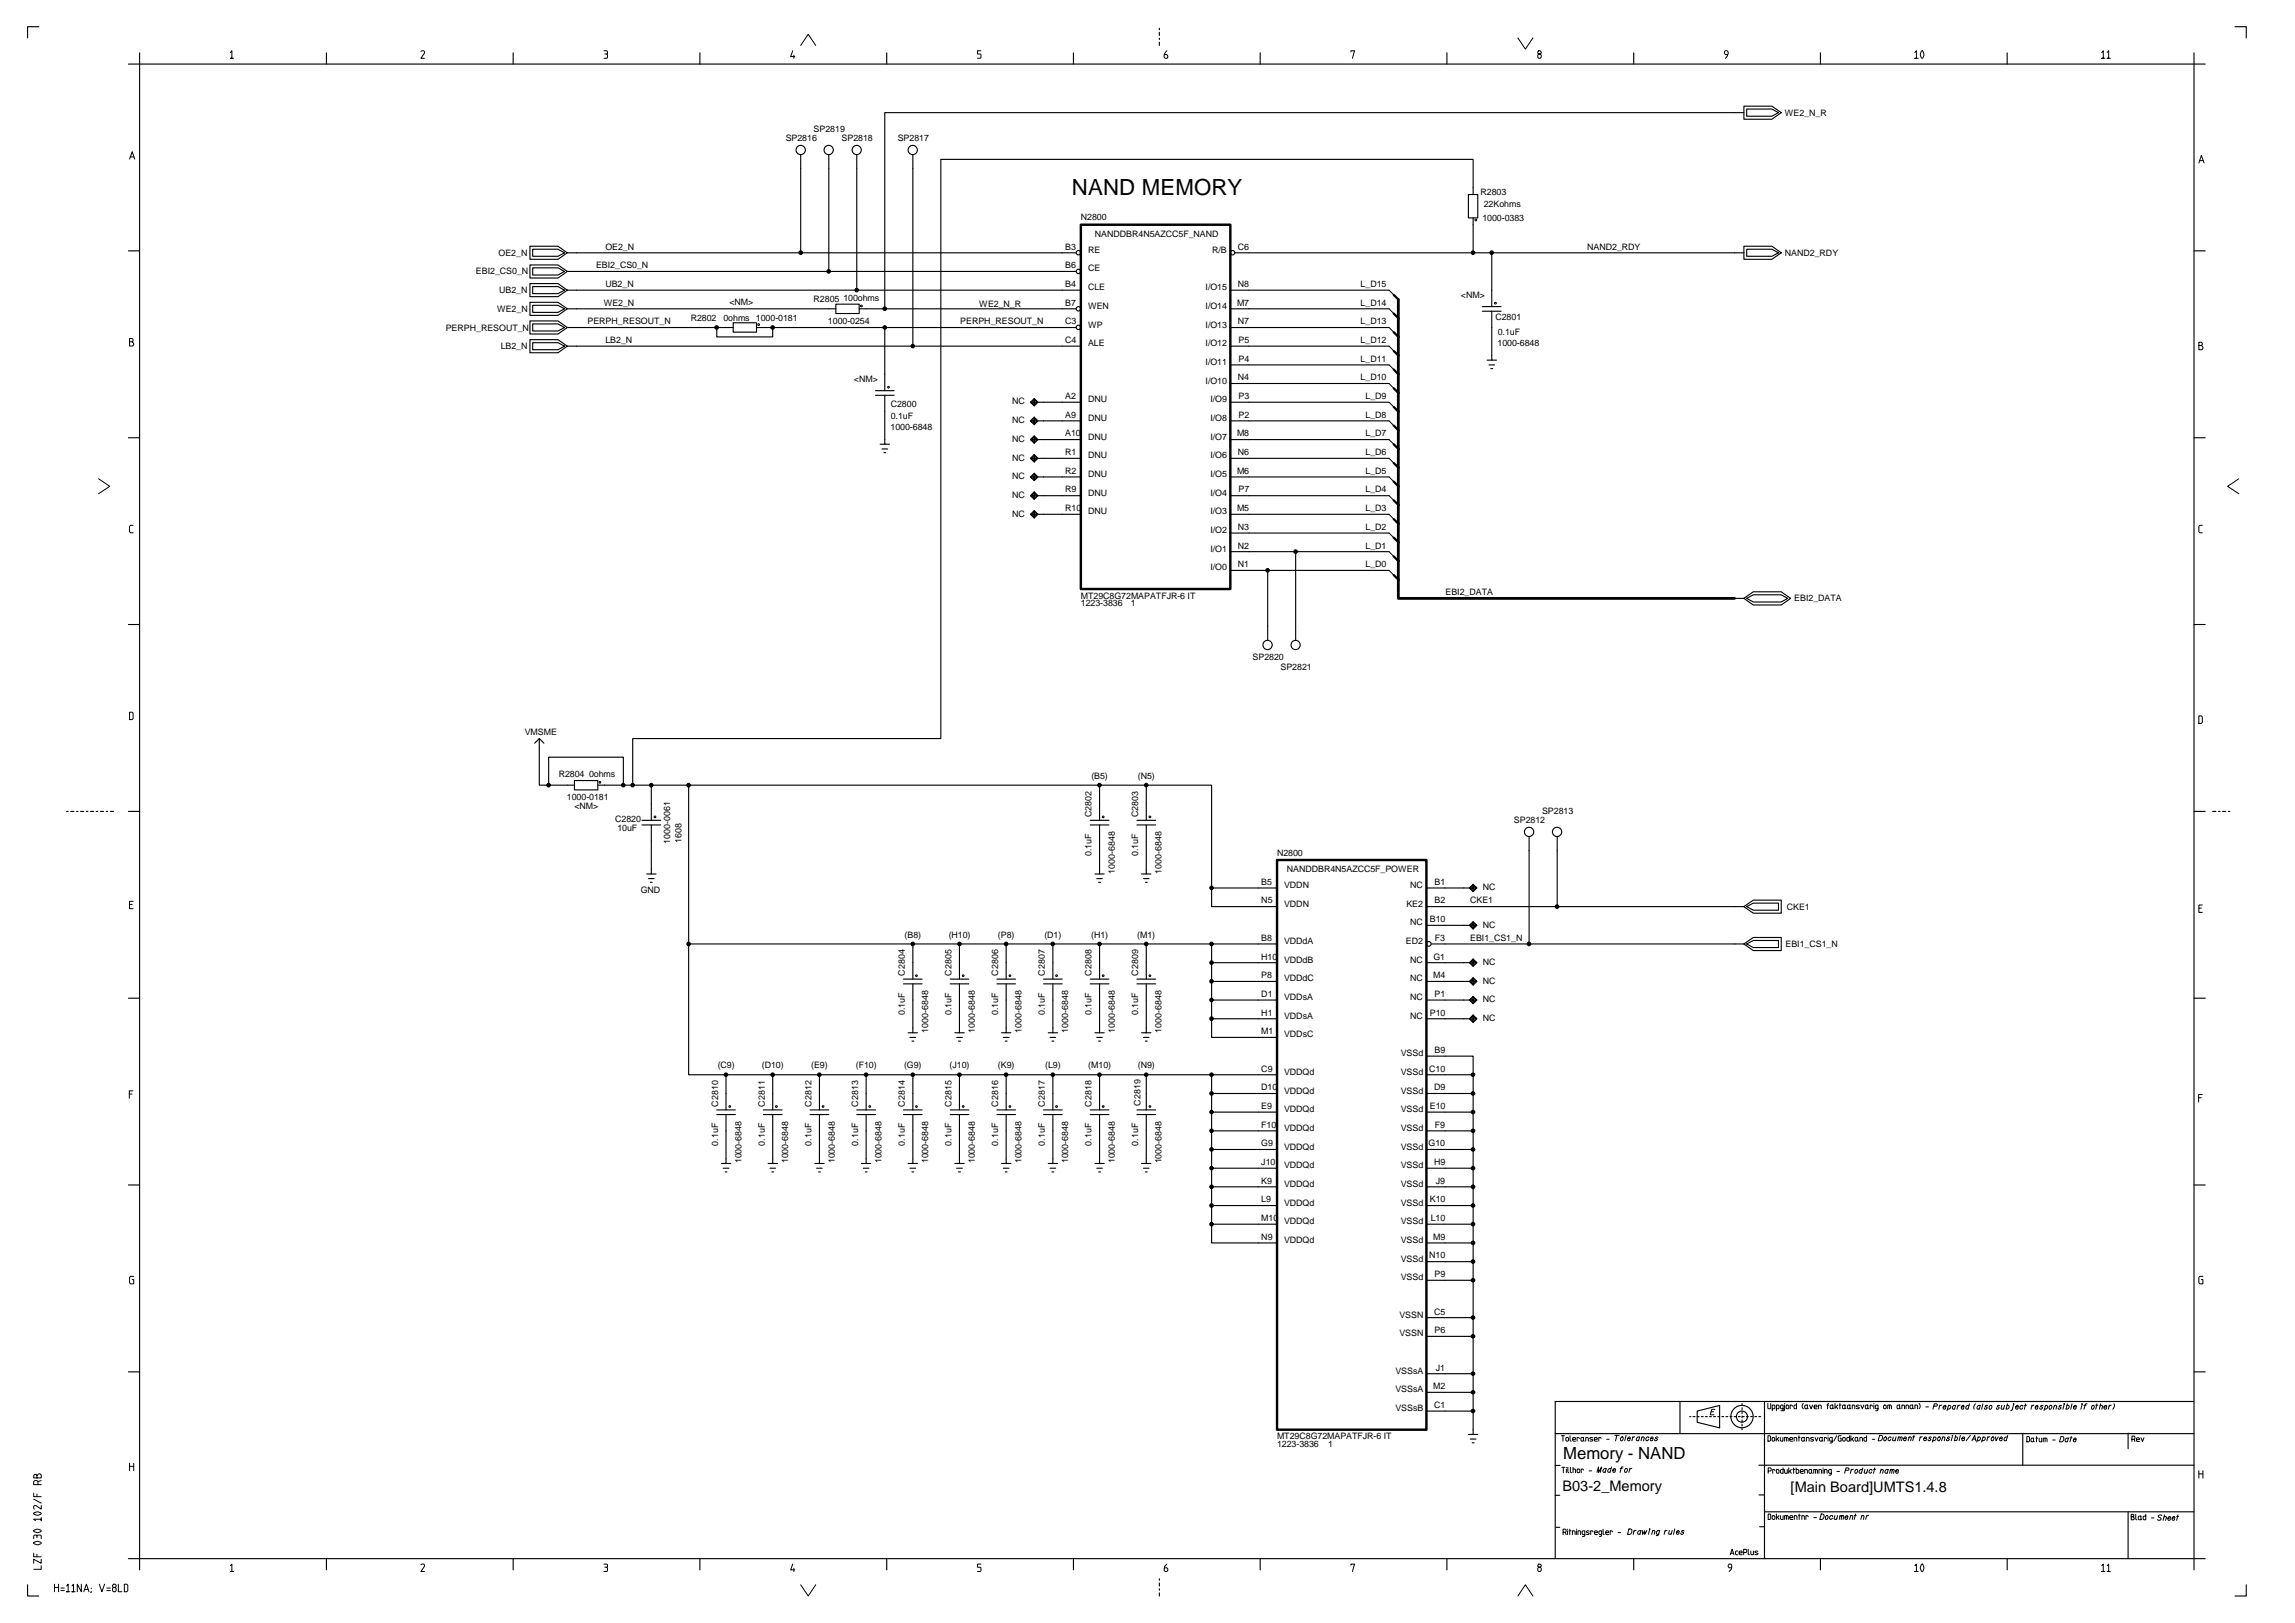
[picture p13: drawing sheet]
<svg xmlns="http://www.w3.org/2000/svg" width="420mm" height="297mm" viewBox="0 0 420 297" stroke-linecap="round" stroke-linejoin="round" font-family="sans-serif">
<defs><g id="words">
<text font-size="4.1" x="196.2" y="35.7">NAND MEMORY</text>
<text font-size="3.1" x="286.2" y="267.1">Memory - NAND</text>
<g font-size="2.7">
<text x="286.1" y="272.8">B03-2_Memory</text>
<text x="327.8" y="273">[Main Board]UMTS1.4.8</text>
</g>
<g font-size="1.6">
<text x="326.8" y="21.2">WE2_N_R</text>
<text x="143.8" y="25.8">SP2816</text>
<text x="149" y="24.1">SP2819</text>
<text x="154.1" y="25.8">SP2818</text>
<text x="164.3" y="25.8">SP2817</text>
<text x="271" y="35.7">R2803</text>
<text x="197.9" y="40.3">N2800</text>
<text x="271.4" y="40.4">1000-0383</text>
<text x="271.6" y="37.9">22Kohms</text>
<text x="91.3" y="46.8">OE2_N</text>
<text x="110.8" y="45.7">OE2_N</text>
<text x="195" y="45.7">B3</text>
<text x="199.2" y="46.3">RE</text>
<text x="200.5" y="43.3">NANDDBR4N5AZCC5F_NAND</text>
<text x="221.9" y="46.3">R/B</text>
<text x="226.6" y="45.7">C6</text>
<text x="290.6" y="45.7">NAND2_RDY</text>
<text x="326.8" y="46.8">NAND2_RDY</text>
<text x="87.1" y="50.2">EBI2_CS0_N</text>
<text x="91.4" y="53.7">UB2_N</text>
<text x="109.1" y="49.1">EBI2_CS0_N</text>
<text x="110.8" y="52.5">UB2_N</text>
<text x="195" y="49.1">B6</text>
<text x="195" y="52.5">B4</text>
<text x="199.2" y="49.7">CE</text>
<text x="199.2" y="53.1">CLE</text>
<text x="220.7" y="53.1">I/O15</text>
<text x="226.6" y="52.5">N8</text>
<text x="249.1" y="52.5">L_D15</text>
<text x="91" y="57.1">WE2_N</text>
<text x="107.6" y="59.4">PERPH_RESOUT_N</text>
<text x="110.5" y="55.9">WE2_N</text>
<text x="126.5" y="58.7">R2802</text>
<text x="132.4" y="58.7">0ohms</text>
<text x="133.5" y="55.8">&lt;NM&gt;</text>
<text x="138.4" y="58.8">1000-0181</text>
<text x="149" y="55.2">R2805</text>
<text x="151.6" y="59.2">1000-0254</text>
<text x="154.4" y="55.2">100ohms</text>
<text x="175.8" y="59.4">PERPH_RESOUT_N</text>
<text x="179.3" y="56.2">WE2_N_R</text>
<text x="195" y="55.9">B7</text>
<text x="195" y="59.4">C3</text>
<text x="199.2" y="56.5">WEN</text>
<text x="199.2" y="59.9">WP</text>
<text x="220.7" y="56.5">I/O14</text>
<text x="220.7" y="59.9">I/O13</text>
<text x="226.5" y="55.9">M7</text>
<text x="226.6" y="59.4">N7</text>
<text x="249.1" y="55.9">L_D14</text>
<text x="249.1" y="59.4">L_D13</text>
<text x="267.5" y="54.6">&lt;NM&gt;</text>
<text x="273.8" y="58.7">C2801</text>
<text x="81.6" y="60.5">PERPH_RESOUT_N</text>
<text x="91.7" y="63.9">LB2_N</text>
<text x="110.8" y="62.8">LB2_N</text>
<text x="195" y="62.8">C4</text>
<text x="199.2" y="63.4">ALE</text>
<text x="220.7" y="63.4">I/O12</text>
<text x="226.7" y="62.8">P5</text>
<text x="249.1" y="62.8">L_D12</text>
<text x="274.2" y="63.3">1000-6848</text>
<text x="274.2" y="61.3">0.1uF</text>
<text x="156.3" y="70">&lt;NM&gt;</text>
<text x="220.7" y="66.8">I/O11</text>
<text x="220.7" y="70.2">I/O10</text>
<text x="226.6" y="69.6">N4</text>
<text x="226.7" y="66.2">P4</text>
<text x="249.1" y="66.2">L_D11</text>
<text x="249.1" y="69.6">L_D10</text>
<text x="163.1" y="76.7">0.1uF</text>
<text x="163.1" y="74.4">C2800</text>
<text x="185.3" y="74">NC</text>
<text x="185.3" y="77.4">NC</text>
<text x="195" y="73">A2</text>
<text x="195" y="76.5">A9</text>
<text x="199.2" y="73.6">DNU</text>
<text x="199.2" y="77">DNU</text>
<text x="221.6" y="73.6">I/O9</text>
<text x="221.6" y="77">I/O8</text>
<text x="226.7" y="76.5">P2</text>
<text x="226.7" y="73">P3</text>
<text x="250" y="73">L_D9</text>
<text x="250" y="76.5">L_D8</text>
<text x="163" y="78.7">1000-6848</text>
<text x="185.3" y="80.9">NC</text>
<text x="195" y="79.9">A10</text>
<text x="195" y="83.3">R1</text>
<text x="199.2" y="80.5">DNU</text>
<text x="199.2" y="83.9">DNU</text>
<text x="221.6" y="80.5">I/O7</text>
<text x="221.6" y="83.9">I/O6</text>
<text x="226.5" y="79.9">M8</text>
<text x="226.6" y="83.3">N6</text>
<text x="250" y="79.9">L_D7</text>
<text x="250" y="83.3">L_D6</text>
<text x="185.3" y="84.3">NC</text>
<text x="185.3" y="87.7">NC</text>
<text x="195" y="86.7">R2</text>
<text x="199.2" y="87.3">DNU</text>
<text x="221.6" y="87.3">I/O5</text>
<text x="226.5" y="86.7">M6</text>
<text x="250" y="86.7">L_D5</text>
<text x="185.3" y="91.1">NC</text>
<text x="185.3" y="94.6">NC</text>
<text x="195" y="90.1">R9</text>
<text x="195" y="93.6">R10</text>
<text x="199.2" y="90.7">DNU</text>
<text x="199.2" y="94.1">DNU</text>
<text x="221.6" y="90.7">I/O4</text>
<text x="221.6" y="94.1">I/O3</text>
<text x="226.5" y="93.6">M5</text>
<text x="226.7" y="90.1">P7</text>
<text x="250" y="90.1">L_D4</text>
<text x="250" y="93.6">L_D3</text>
<text x="221.6" y="97.6">I/O2</text>
<text x="221.6" y="101">I/O1</text>
<text x="226.6" y="100.4">N2</text>
<text x="226.6" y="97">N3</text>
<text x="250" y="97">L_D2</text>
<text x="250" y="100.4">L_D1</text>
<text x="221.6" y="104.4">I/O0</text>
<text x="226.6" y="103.8">N1</text>
<text x="250" y="103.8">L_D0</text>
<text x="197.9" y="110.9">1223-3836</text>
<text x="197.9" y="109.6">MT29C8G72MAPATFJR-6 IT</text>
<text x="207" y="110.8">1</text>
<text x="264.6" y="108.9">EBI2_DATA</text>
<text x="328.5" y="110">EBI2_DATA</text>
<text x="229.3" y="120.9">SP2820</text>
<text x="234.4" y="122.6">SP2821</text>
<text x="96.1" y="134.5">VMSME</text>
<text x="102.3" y="142.3">R2804</text>
<text x="107.8" y="142.3">0ohms</text>
<text x="199.8" y="142.6">(B5)</text>
<text x="208.3" y="142.6">(N5)</text>
<text x="103.8" y="146.4">1000-0181</text>
<text x="105.2" y="148.1">&lt;NM&gt;</text>
<text x="199.8" y="149.5" transform="rotate(-90 199.8 149.5)">C2802</text>
<text x="208.4" y="149.5" transform="rotate(-90 208.4 149.5)">C2803</text>
<text x="282.3" y="148.9">SP2813</text>
<text x="112.6" y="150.5">C2820</text>
<text x="113" y="152.1">10uF</text>
<text x="122.7" y="154.4" transform="rotate(-90 122.7 154.4)">1000-0061</text>
<text x="124.8" y="154.3" transform="rotate(-90 124.8 154.3)">1608</text>
<text x="277.2" y="150.6">SP2812</text>
<text x="199.8" y="156.7" transform="rotate(-90 199.8 156.7)">0.1uF</text>
<text x="204.1" y="160" transform="rotate(-90 204.1 160)">1000-6848</text>
<text x="208.4" y="156.7" transform="rotate(-90 208.4 156.7)">0.1uF</text>
<text x="212.7" y="160" transform="rotate(-90 212.7 160)">1000-6848</text>
<text x="230.9" y="161.9">B5</text>
<text x="233.8" y="156.6">N2800</text>
<text x="235.6" y="159.6">NANDDBR4N5AZCC5F_POWER</text>
<text x="262.6" y="161.9">B1</text>
<text x="117.3" y="163.5">GND</text>
<text x="230.9" y="165.4">N5</text>
<text x="235.1" y="162.5">VDDN</text>
<text x="235.1" y="166">VDDN</text>
<text x="257.5" y="166">KE2</text>
<text x="258.2" y="162.5">NC</text>
<text x="262.6" y="165.4">B2</text>
<text x="269.1" y="165.4">CKE1</text>
<text x="271.5" y="162.9">NC</text>
<text x="327.1" y="166.5">CKE1</text>
<text x="165.6" y="171.6">(B8)</text>
<text x="173.7" y="171.6">(H10)</text>
<text x="182.7" y="171.6">(P8)</text>
<text x="191.2" y="171.6">(D1)</text>
<text x="199.8" y="171.6">(H1)</text>
<text x="208.2" y="171.6">(M1)</text>
<text x="230.9" y="172.2">B8</text>
<text x="235.1" y="172.8">VDDdA</text>
<text x="257.4" y="172.8">ED2</text>
<text x="258.2" y="169.4">NC</text>
<text x="261.8" y="168.8">B10</text>
<text x="262.7" y="172.2">F3</text>
<text x="269.1" y="172.2">EBI1_CS1_N</text>
<text x="271.5" y="169.8">NC</text>
<text x="326.9" y="173.3">EBI1_CS1_N</text>
<text x="165.6" y="178.6" transform="rotate(-90 165.6 178.6)">C2804</text>
<text x="174.2" y="178.6" transform="rotate(-90 174.2 178.6)">C2805</text>
<text x="182.7" y="178.6" transform="rotate(-90 182.7 178.6)">C2806</text>
<text x="191.3" y="178.6" transform="rotate(-90 191.3 178.6)">C2807</text>
<text x="199.8" y="178.6" transform="rotate(-90 199.8 178.6)">C2808</text>
<text x="208.4" y="178.6" transform="rotate(-90 208.4 178.6)">C2809</text>
<text x="230.9" y="175.6">H10</text>
<text x="230.9" y="179">P8</text>
<text x="235.1" y="176.2">VDDdB</text>
<text x="235.1" y="179.6">VDDdC</text>
<text x="258.2" y="176.2">NC</text>
<text x="258.2" y="179.6">NC</text>
<text x="262.4" y="179">M4</text>
<text x="262.4" y="175.6">G1</text>
<text x="271.5" y="176.6">NC</text>
<text x="165.6" y="185.8" transform="rotate(-90 165.6 185.8)">0.1uF</text>
<text x="174.2" y="185.8" transform="rotate(-90 174.2 185.8)">0.1uF</text>
<text x="182.7" y="185.8" transform="rotate(-90 182.7 185.8)">0.1uF</text>
<text x="191.3" y="185.8" transform="rotate(-90 191.3 185.8)">0.1uF</text>
<text x="199.8" y="185.8" transform="rotate(-90 199.8 185.8)">0.1uF</text>
<text x="208.4" y="185.8" transform="rotate(-90 208.4 185.8)">0.1uF</text>
<text x="230.9" y="182.5">D1</text>
<text x="230.9" y="185.9">H1</text>
<text x="235.1" y="183">VDDsA</text>
<text x="258.2" y="183">NC</text>
<text x="261.8" y="185.9">P10</text>
<text x="262.6" y="182.5">P1</text>
<text x="271.5" y="180">NC</text>
<text x="271.5" y="183.5">NC</text>
<text x="169.9" y="189" transform="rotate(-90 169.9 189)">1000-6848</text>
<text x="178.5" y="189" transform="rotate(-90 178.5 189)">1000-6848</text>
<text x="187" y="189" transform="rotate(-90 187 189)">1000-6848</text>
<text x="195.6" y="189" transform="rotate(-90 195.6 189)">1000-6848</text>
<text x="204.1" y="189" transform="rotate(-90 204.1 189)">1000-6848</text>
<text x="212.7" y="189" transform="rotate(-90 212.7 189)">1000-6848</text>
<text x="230.9" y="189.3">M1</text>
<text x="235.1" y="186.5">VDDsA</text>
<text x="235.1" y="189.9">VDDsC</text>
<text x="258.2" y="186.5">NC</text>
<text x="271.5" y="186.9">NC</text>
<text x="131.4" y="195.5">(C9)</text>
<text x="139.5" y="195.5">(D10)</text>
<text x="148.5" y="195.5">(E9)</text>
<text x="156.7" y="195.5">(F10)</text>
<text x="165.5" y="195.5">(G9)</text>
<text x="173.8" y="195.5">(J10)</text>
<text x="182.7" y="195.5">(K9)</text>
<text x="191.4" y="195.5">(L9)</text>
<text x="199.2" y="195.5">(M10)</text>
<text x="208.3" y="195.5">(N9)</text>
<text x="230.9" y="196.1">C9</text>
<text x="235.1" y="196.7">VDDQd</text>
<text x="256.4" y="193.3">VSSd</text>
<text x="256.4" y="196.7">VSSd</text>
<text x="261.7" y="196.1">C10</text>
<text x="262.6" y="192.7">B9</text>
<text x="131.5" y="202.5" transform="rotate(-90 131.5 202.5)">C2810</text>
<text x="140" y="202.5" transform="rotate(-90 140 202.5)">C2811</text>
<text x="148.5" y="202.5" transform="rotate(-90 148.5 202.5)">C2812</text>
<text x="157.1" y="202.5" transform="rotate(-90 157.1 202.5)">C2813</text>
<text x="165.6" y="202.5" transform="rotate(-90 165.6 202.5)">C2814</text>
<text x="174.2" y="202.5" transform="rotate(-90 174.2 202.5)">C2815</text>
<text x="182.7" y="202.5" transform="rotate(-90 182.7 202.5)">C2816</text>
<text x="191.3" y="202.5" transform="rotate(-90 191.3 202.5)">C2817</text>
<text x="199.8" y="202.5" transform="rotate(-90 199.8 202.5)">C2818</text>
<text x="208.8" y="202.4" transform="rotate(-90 208.8 202.4)">C2819</text>
<text x="230.9" y="199.5">D10</text>
<text x="230.9" y="203">E9</text>
<text x="235.1" y="200.1">VDDQd</text>
<text x="235.1" y="203.5">VDDQd</text>
<text x="256.4" y="200.1">VSSd</text>
<text x="256.4" y="203.5">VSSd</text>
<text x="261.8" y="203">E10</text>
<text x="262.5" y="199.5">D9</text>
<text x="131.5" y="209.7" transform="rotate(-90 131.5 209.7)">0.1uF</text>
<text x="140" y="209.7" transform="rotate(-90 140 209.7)">0.1uF</text>
<text x="148.5" y="209.7" transform="rotate(-90 148.5 209.7)">0.1uF</text>
<text x="157.1" y="209.7" transform="rotate(-90 157.1 209.7)">0.1uF</text>
<text x="165.6" y="209.7" transform="rotate(-90 165.6 209.7)">0.1uF</text>
<text x="174.2" y="209.7" transform="rotate(-90 174.2 209.7)">0.1uF</text>
<text x="182.7" y="209.7" transform="rotate(-90 182.7 209.7)">0.1uF</text>
<text x="191.3" y="209.7" transform="rotate(-90 191.3 209.7)">0.1uF</text>
<text x="199.8" y="209.7" transform="rotate(-90 199.8 209.7)">0.1uF</text>
<text x="208.4" y="209.7" transform="rotate(-90 208.4 209.7)">0.1uF</text>
<text x="230.9" y="206.4">F10</text>
<text x="230.9" y="209.8">G9</text>
<text x="235.1" y="207">VDDQd</text>
<text x="256.4" y="207">VSSd</text>
<text x="261.5" y="209.8">G10</text>
<text x="262.7" y="206.4">F9</text>
<text x="135.7" y="212.9" transform="rotate(-90 135.7 212.9)">1000-6848</text>
<text x="144.3" y="212.9" transform="rotate(-90 144.3 212.9)">1000-6848</text>
<text x="152.8" y="212.9" transform="rotate(-90 152.8 212.9)">1000-6848</text>
<text x="161.4" y="212.9" transform="rotate(-90 161.4 212.9)">1000-6848</text>
<text x="169.9" y="212.9" transform="rotate(-90 169.9 212.9)">1000-6848</text>
<text x="178.5" y="212.9" transform="rotate(-90 178.5 212.9)">1000-6848</text>
<text x="187" y="212.9" transform="rotate(-90 187 212.9)">1000-6848</text>
<text x="195.6" y="212.9" transform="rotate(-90 195.6 212.9)">1000-6848</text>
<text x="204.1" y="212.9" transform="rotate(-90 204.1 212.9)">1000-6848</text>
<text x="212.7" y="212.9" transform="rotate(-90 212.7 212.9)">1000-6848</text>
<text x="230.9" y="213.2">J10</text>
<text x="235.1" y="210.4">VDDQd</text>
<text x="235.1" y="213.8">VDDQd</text>
<text x="256.4" y="210.4">VSSd</text>
<text x="256.4" y="213.8">VSSd</text>
<text x="262.5" y="213.2">H9</text>
<text x="230.9" y="216.6">K9</text>
<text x="230.9" y="220.1">L9</text>
<text x="235.1" y="217.2">VDDQd</text>
<text x="235.1" y="220.6">VDDQd</text>
<text x="256.4" y="217.2">VSSd</text>
<text x="256.4" y="220.6">VSSd</text>
<text x="261.8" y="220.1">K10</text>
<text x="262.9" y="216.6">J9</text>
<text x="230.9" y="223.5">M10</text>
<text x="230.9" y="226.9">N9</text>
<text x="235.1" y="224.1">VDDQd</text>
<text x="235.1" y="227.5">VDDQd</text>
<text x="256.4" y="224.1">VSSd</text>
<text x="256.4" y="227.5">VSSd</text>
<text x="261.9" y="223.5">L10</text>
<text x="262.4" y="226.9">M9</text>
<text x="256.4" y="230.9">VSSd</text>
<text x="261.6" y="230.3">N10</text>
<text x="262.6" y="233.7">P9</text>
<text x="256.4" y="234.3">VSSd</text>
<text x="256.2" y="241.2">VSSN</text>
<text x="256.2" y="244.6">VSSN</text>
<text x="262.5" y="240.6">C5</text>
<text x="262.6" y="244">P6</text>
<text x="255.5" y="251.4">VSSsA</text>
<text x="262.9" y="250.8">J1</text>
<text x="255.5" y="254.8">VSSsA</text>
<text x="262.4" y="254.3">M2</text>
<text x="262.5" y="257.7">C1</text>
<text x="233.8" y="263.4">MT29C8G72MAPATFJR-6 IT</text>
<text x="255.5" y="258.3">VSSsB</text>
<text x="233.8" y="264.8">1223-3836</text>
<text x="243.1" y="264.8">1</text>
</g>
</g></defs>
<g fill="none" stroke="#000" stroke-width=".2">
<path d="M7.1 4.9h-2.1v2M23.5 11.7h380.2M25.6 9.7v277.6M59.8 9.7v2M93.9 9.7v2M128.1 9.7v2M162.3 9.7v2M196.5 9.7v2M212.2 5.2v.2M212.2 5.9v.6M212.2 7v.2M212.2 7.7v.6"/>
<path d="M230.7 9.7v2M264.9 9.7v2M299.1 9.7v2M319.3 19.4h5.1l1.7 1.2-1.7 1.2h-5.1zM319.8 20h4.6l1.2 .6-1.2 .7h-4.6zM333.3 9.7v2M367.5 9.7v2M401.7 9.7v277.6M409.2 4.9h2v2M146.6 28.3v18M151.7 28.3v21.4M156.9 28.3v24.8"/>
<path d="M167.1 28.3v35.1M268.8 35.6h1.7v4.3h-1.7zM269.7 35.6v-6.4h-97.5v106h-56.4v8.5M269.7 39.9v6.4M319.3 20.6h-157.3v35.9M23.5 45.9h2.1M97 45.1h5.2l1.7 1.2-1.7 1.2h-5.2zM97 48.5h5.2l1.7 1.2-1.7 1.2h-5.2zM97 51.9h5.2l1.7 1.2-1.7 1.2h-5.2zM97 55.3h5.2l1.7 1.2-1.7 1.2h-5.2zM97 58.7h5.2l1.7 1.2-1.7 1.2h-5.2zM97.5 45.6h4.7l1.1 .7-1.1 .6h-4.7z"/>
<path d="M97.5 49h4.7l1.1 .7-1.1 .6h-4.7zM97.5 52.5h4.7l1.1 .6-1.1 .6h-4.7zM97.5 55.9h4.7l1.1 .6-1.1 .7h-4.7zM97.5 59.3h4.7l1.1 .6-1.1 .7h-4.7zM103.9 46.3h93.1M103.9 49.7h93.1M103.9 53.1h94M103.9 59.9h30.3M103.9 56.5h49.1M131.2 59.9v1.8h10.3v-1.8M134.2 59.1h4.3v1.7h-4.3zM138.5 59.9h58.5"/>
<path d="M153 55.7h4.3v1.7h-4.3zM157.3 56.5h39.7M162 59.9v11.6M225.2 53.1h29.1M225.2 59.9h29.1M225.2 56.5h29.1M226.1 46.3h93.2M271.4 56.1h3.4M271.4 57h3.4M273.1 57v8.9h.9M273.1 46.3v9.8M319.3 45.1h5.1l1.7 1.2-1.7 1.2h-5.1z"/>
<path d="M319.8 45.6h4.6l1.2 .7-1.2 .6h-4.6zM401.7 45.9h2M97 62.2h5.2l1.7 1.2-1.7 1.2h-5.2zM97.5 62.7h4.7l1.1 .7-1.1 .6h-4.7zM103.9 63.4h94M160.3 71.5h3.4M160.3 72.3h3.4M162 72.3v9h.8M188.6 73.6l.7-.7 .7 .7-.7 .7zM188.6 77l.7-.7 .7 .7-.7 .7zM188.6 73.6h9.3M188.6 77h9.3"/>
<path d="M188.8 73.6l.5-.5 .6 .5-.6 .5zM188.8 77l.5-.5 .6 .5-.6 .6zM189.2 73.6l.1-.2 .2 .2-.2 .2zM189.2 77l.1-.1 .2 .1-.2 .2zM189.3 72.9v1.4M189.3 76.3v1.4M189.3 79.8v1.3M225.2 63.4h29.1M225.2 66.8h29.1M225.2 70.2h29.1M225.2 73.6h29.1M225.2 77h29.1"/>
<path d="M272.3 65.9h.8M272.6 66.8h1M272.9 67.5h.4M23.5 80.1h2.1M161.1 81.3h.9M161.5 82.2h1M161.8 82.8h.3M188.6 80.5l.7-.7 .7 .7-.7 .6zM188.6 87.3l.7-.7 .7 .7-.7 .7zM188.6 94.1l.7-.6 .7 .6-.7 .7zM188.6 80.5h9.3M188.6 83.9h9.3"/>
<path d="M188.6 87.3h9.3M188.6 90.7h9.3M188.6 94.1h9.3M188.8 80.5l.5-.6 .6 .6-.6 .5zM188.8 83.9l.5-.5 .6 .5-.6 .5zM188.8 87.3l.5-.5 .6 .5-.6 .5zM188.8 90.7l.5-.5 .6 .5-.6 .5zM188.8 94.1l.5-.5 .6 .5-.6 .5zM189.2 80.5l.1-.2 .2 .2-.2 .1zM189.2 87.3l.1-.2 .2 .2-.2 .2zM189.2 90.7l.1-.1 .2 .1-.2 .2zM189.2 94.1l.1-.1 .2 .1-.2 .2z"/>
<path d="M189.3 83.2l.7 .7-.7 .7-.7-.7zM189.3 83.7l.2 .2-.2 .2-.1-.2zM189.3 90l.7 .7-.7 .7-.7-.7zM189.3 83.2v1.4M189.3 86.6v1.4M189.3 90v1.4M189.3 93.5v1.3M225.2 80.5h29.1M225.2 83.9h29.1M225.2 87.3h29.1M225.2 90.7h29.1M225.2 94.1h29.1"/>
<path d="M225.2 97.6h29.1M401.7 80.1h2M23.5 114.3h2.1M225.2 101h29.1M225.2 104.4h29.1M232.1 104.4v12.8M237.2 101v16.2M317.6 109.5h1.7M319.3 109.5l1.7-1.2h5.1l1.7 1.2-1.7 1.2h-5.1zM319.8 109.5l1.2-.6h5.1l1.2 .6-1.2 .7h-5.1zM401.7 114.3h2M98.7 135.2l-.8 .8"/>
<path d="M99.6 136l-.9-.8v8.5h6.5M12.2 148.5h.3M12.9 148.5h.6M14 148.5h.3M14.8 148.5h.5M15.8 148.5h.3M16.6 148.5h.6M17.6 148.5h.3M18.4 148.5h.6M19.4 148.5h.3M20.2 148.5h.6M23.5 148.5h2.1"/>
<path d="M100.4 143.7v-5.1h13.7v5.1M105.2 142.9h4.2v1.7h-4.2zM109.4 143.7h112.4v22.2h12M117.5 150.1h3.5M117.5 151h3.5M119.2 151v9h-.8M119.2 143.7v6.4M119.2 160h.9M126.1 143.7v53h107.7M199.6 150.1h3.4M199.6 151h3.4M201.3 151v9h-.8"/>
<path d="M201.3 143.7v6.4M201.3 160h.9M208.1 150.1h3.5M208.1 151h3.5M209.9 151v9h-.9M209.9 143.7v6.4M209.9 160h.8M279.9 153.1v19.7M285.1 153.1v12.8M401.7 148.5h2M405.1 148.5h.6M406.1 148.5h.3"/>
<path d="M406.9 148.5h.6M408 148.5h.2M118.7 160.8h1M119.1 161.5h.3M126.1 172.8h107.7M165.4 179.2h3.4M167.1 172.8v6.4M174 179.2h3.4M175.7 172.8v6.4M182.5 179.2h3.4M184.2 172.8v6.4M191 179.2h3.5"/>
<path d="M192.8 172.8v6.4M199.6 179.2h3.4M200.8 160.8h1M201.1 161.5h.4M201.3 172.8v6.4M208.1 179.2h3.5M209.3 160.8h1.1M209.7 161.5h.3M209.9 172.8v6.4M221.8 172.8v17.1h12M221.8 162.5h12M221.8 179.6h12"/>
<path d="M221.8 176.2h12M261.1 165.9h58.2M261.1 162.5h9.3M261.1 179.6h9.3M261.1 176.2h9.3M261.1 169.4h9.3M262.1 172.8h57.2M269 162.5l.7-.7 .7 .7-.7 .7zM269 169.4l.7-.7 .7 .7-.7 .6zM269 176.2l.7-.7 .7 .7-.7 .7zM269.2 162.5l.5-.5 .5 .5-.5 .5zM269.2 169.4l.5-.6 .5 .6-.5 .5z"/>
<path d="M269.2 176.2l.5-.5 .5 .5-.5 .5zM269.5 162.5l.2-.2 .2 .2-.2 .2zM269.5 169.4l.2-.2 .2 .2-.2 .1zM269.5 176.2l.2-.2 .2 .2-.2 .2zM269.7 178.9l.7 .7-.7 .7-.7-.7zM269.7 179.4l.2 .2-.2 .2-.2-.2zM269.7 179.1l.5 .5-.5 .5-.5-.5zM269.7 161.8v1.4M269.7 168.7v1.3M269.7 175.5v1.4M269.7 178.9v1.4M319.3 165.9l1.7-1.2h5.1v2.4h-5.1z"/>
<path d="M319.3 172.8l1.7-1.2h5.1v2.4h-5.1zM319.8 165.9l1.2-.6h4.6v1.3h-4.6zM319.8 172.8l1.2-.7h4.6v1.3h-4.6zM23.5 182.7h2.1M132.9 196.7v6.4M141.5 196.7v6.4M150 196.7v6.4M158.6 196.7v6.4M165.4 180.1h3.4M166.6 189.9h1M167 190.5h.3M167.1 180.1v8.9h-.8"/>
<path d="M167.1 196.7v6.4M167.1 189h.9M174 180.1h3.4M175.1 189.9h1.1M175.5 190.5h.3M175.7 180.1v8.9h-.9M175.7 196.7v6.4M175.7 189h.8M182.5 180.1h3.4M183.7 189.9h1M184 190.5h.4M184.2 180.1v8.9h-.8"/>
<path d="M184.2 196.7v6.4M184.2 189h.9M191 180.1h3.5M192.2 189.9h1.1M192.6 190.5h.3M192.8 180.1v8.9h-.9M192.8 196.7v6.4M192.8 189h.8M199.6 180.1h3.4M200.8 189.9h1M201.1 190.5h.4M201.3 180.1v8.9h-.8"/>
<path d="M201.3 196.7v6.4M201.3 189h.9M208.1 180.1h3.5M209.3 189.9h1.1M209.7 190.5h.3M209.9 180.1v8.9h-.9M209.9 196.7v6.4M209.9 189h.8M221.8 196.7v30.8h12M221.8 186.5h12M221.8 183h12M261.1 193.3h8.6v27.3"/>
<path d="M261.1 196.7h8.6M261.1 186.5h9.3M261.1 183h9.3M269 183l.7-.6 .7 .6-.7 .7zM269 186.5l.7-.7 .7 .7-.7 .6zM269.2 183l.5-.5 .5 .5-.5 .5zM269.5 183l.2-.1 .2 .1-.2 .2zM269.5 186.5l.2-.2 .2 .2-.2 .1zM269.7 185.9l.5 .6-.5 .5-.5-.5zM269.7 182.4v1.3M269.7 185.8v1.3M401.7 182.7h2"/>
<path d="M23.5 216.9h2.1M131.2 203.1h3.4M131.2 204h3.4M132.4 213.8h1M132.7 214.5h.4M132.9 204v8.9h-.8M132.9 212.9h.9M139.8 203.1h3.4M139.8 204h3.4M141 213.8h1M141.3 214.5h.3M141.5 204v8.9h-.9"/>
<path d="M141.5 212.9h.8M148.3 203.1h3.4M148.3 204h3.4M149.5 213.8h1M149.8 214.5h.4M150 204v8.9h-.8M150 212.9h.9M156.9 203.1h3.4M156.9 204h3.4M158.1 213.8h1M158.4 214.5h.3M158.6 204v8.9h-.9"/>
<path d="M158.6 212.9h.8M165.4 203.1h3.4M165.4 204h3.4M166.6 213.8h1M167 214.5h.3M167.1 204v8.9h-.8M167.1 212.9h.9M174 203.1h3.4M174 204h3.4M175.1 213.8h1.1M175.5 214.5h.3M175.7 204v8.9h-.9"/>
<path d="M175.7 212.9h.8M182.5 203.1h3.4M182.5 204h3.4M183.7 213.8h1M184 214.5h.4M184.2 204v8.9h-.8M184.2 212.9h.9M191 203.1h3.5M191 204h3.5M192.2 213.8h1.1M192.6 214.5h.3M192.8 204v8.9h-.9"/>
<path d="M192.8 212.9h.8M199.6 203.1h3.4M199.6 204h3.4M200.8 213.8h1M201.1 214.5h.4M201.3 204v8.9h-.8M201.3 212.9h.9M208.1 203.1h3.5M208.1 204h3.5M209.3 213.8h1.1M209.7 214.5h.3M209.9 204v8.9h-.9"/>
<path d="M209.9 212.9h.8M221.8 200.1h12M221.8 203.5h12M221.8 207h12M221.8 210.4h12M221.8 213.8h12M221.8 217.2h12M261.1 200.1h8.6M261.1 203.5h8.6M261.1 207h8.6M261.1 210.4h8.6M261.1 213.8h8.6"/>
<path d="M261.1 217.2h8.6M401.7 216.9h2M221.8 224h12M221.8 220.6h12M261.1 220.6h8.6v41.9h.8M261.1 224h8.6M261.1 227.5h8.6M261.1 230.9h8.6M261.1 234.3h8.6M23.5 251.1h2.1M261.1 258.3h8.6M261.1 241.2h8.6"/>
<path d="M261.1 244.6h8.6M261.1 251.4h8.6M261.1 254.8h8.6M284.7 256.5h116.9M284.7 256.5v28.8M307.6 256.5v5.8M309.3 259.3h.3M310 259.3h.3M310.7 259.3h.4M310.7 258.3l4.1-1.1v4.1l-4.1-1zM311.5 259.3h.3M312.2 259.3h.4"/>
<path d="M313 259.3h.3M313.7 259.3h.4M314.5 259.3h.3M315.2 259.3h.4M316 259.3h.3M316.7 259.3h.4M317.5 259.3h.3M318.2 259.3h.4M318.9 256.9v.3M318.9 257.6v.4M318.9 258.4v.3M318.9 259.1v.4"/>
<path d="M318.9 259.9v.3M319 259.3h.3M319.7 259.3h.4M320.5 259.3h.3M321.3 259.3h.3M322 259.3h.3M323 256.5v28.8M401.7 251.1h2M268.8 262.5h.9M269.2 263.4h1M269.5 264.1h.4M284.7 273.7h.8"/>
<path d="M284.7 262.4h117M284.7 268.2h.9M284.9 279.5h.6M318.9 260.6v.4M318.9 261.4v.3M322 268.2h.9M322 273.6h.9M322.1 279.4h.8M323 276.7h78.7M323 268.2h78.7M370.3 262.4v5.8M389.6 262.3v2.8"/>
<path d="M389.6 276.7v8.6M5 290v2.1h2.1M23.5 285.3h380.2M59.8 285.3v2M93.9 285.3v2M128.1 285.3v2M162.3 285.3v2M196.5 285.3v2M212.2 288.9v.3M212.2 289.7v.6M212.2 290.8v.2M212.2 291.5v.6"/>
<path d="M230.7 285.3v2M264.9 285.3v2M299.1 285.3v2M333.3 285.3v2M367.5 285.3v2M411.2 290v2.1h-2"/>
<circle cx="146.6" cy="27.5" r=".85"/>
<circle cx="151.7" cy="27.5" r=".85"/>
<circle cx="156.8" cy="27.4" r=".84"/>
<circle cx="167.1" cy="27.5" r=".85"/>
<circle cx="197.4" cy="56.5" r=".4"/>
<circle cx="197.4" cy="49.7" r=".4"/>
<circle cx="197.4" cy="59.9" r=".4"/>
<circle cx="197.4" cy="46.2" r=".4"/>
<circle cx="225.7" cy="46.2" r=".4"/>
<circle cx="232.1" cy="118" r=".85"/>
<circle cx="237.2" cy="118" r=".84"/>
<circle cx="279.9" cy="152.3" r=".85"/>
<circle cx="285.1" cy="152.3" r=".85"/>
<circle cx="261.6" cy="172.7" r=".43"/>
<circle cx="318.9" cy="259.3" r="1.02"/>
<circle cx="318.9" cy="259.3" r="2.04"/>
</g>
<g fill="#000" stroke="#000" stroke-width=".18">
<circle cx="131.2" cy="59.9" r=".33"/>
<circle cx="141.5" cy="59.9" r=".33"/>
<circle cx="146.6" cy="46.2" r=".34"/>
<circle cx="151.7" cy="49.7" r=".33"/>
<circle cx="156.8" cy="53.1" r=".33"/>
<circle cx="162" cy="56.5" r=".33"/>
<circle cx="162" cy="59.9" r=".33"/>
<circle cx="269.7" cy="46.2" r=".34"/>
<circle cx="273.1" cy="46.2" r=".34"/>
<circle cx="167.1" cy="63.3" r=".33"/>
<circle cx="232.1" cy="104.4" r=".33"/>
<circle cx="237.2" cy="101" r=".33"/>
<circle cx="100.4" cy="143.7" r=".34"/>
<circle cx="114.1" cy="143.7" r=".34"/>
<circle cx="115.8" cy="143.7" r=".34"/>
<circle cx="119.2" cy="143.7" r=".34"/>
<circle cx="126.1" cy="143.7" r=".34"/>
<circle cx="201.3" cy="143.7" r=".34"/>
<circle cx="209.8" cy="143.7" r=".34"/>
<circle cx="126.1" cy="172.8" r=".34"/>
<circle cx="167.1" cy="172.8" r=".34"/>
<circle cx="175.7" cy="172.8" r=".34"/>
<circle cx="184.2" cy="172.8" r=".34"/>
<circle cx="192.7" cy="172.8" r=".34"/>
<circle cx="201.3" cy="172.8" r=".34"/>
<circle cx="209.8" cy="172.8" r=".34"/>
<circle cx="221.8" cy="172.8" r=".34"/>
<circle cx="221.8" cy="179.6" r=".34"/>
<circle cx="221.8" cy="176.2" r=".33"/>
<circle cx="221.8" cy="162.5" r=".33"/>
<circle cx="279.9" cy="172.8" r=".34"/>
<circle cx="285.1" cy="165.9" r=".34"/>
<circle cx="132.9" cy="196.7" r=".33"/>
<circle cx="141.5" cy="196.7" r=".33"/>
<circle cx="150" cy="196.7" r=".33"/>
<circle cx="158.6" cy="196.7" r=".33"/>
<circle cx="167.1" cy="196.7" r=".33"/>
<circle cx="175.7" cy="196.7" r=".33"/>
<circle cx="184.2" cy="196.7" r=".33"/>
<circle cx="192.7" cy="196.7" r=".33"/>
<circle cx="201.3" cy="196.7" r=".33"/>
<circle cx="209.8" cy="196.7" r=".33"/>
<circle cx="221.8" cy="186.4" r=".34"/>
<circle cx="221.8" cy="196.7" r=".33"/>
<circle cx="221.8" cy="183" r=".33"/>
<circle cx="269.7" cy="196.7" r=".33"/>
<circle cx="221.8" cy="217.2" r=".34"/>
<circle cx="221.8" cy="207" r=".33"/>
<circle cx="221.8" cy="213.8" r=".33"/>
<circle cx="221.8" cy="203.5" r=".33"/>
<circle cx="221.8" cy="210.4" r=".33"/>
<circle cx="221.8" cy="200.1" r=".33"/>
<circle cx="269.7" cy="217.2" r=".34"/>
<circle cx="269.7" cy="213.8" r=".33"/>
<circle cx="269.7" cy="207" r=".33"/>
<circle cx="269.7" cy="203.5" r=".33"/>
<circle cx="269.7" cy="210.4" r=".33"/>
<circle cx="269.7" cy="200.1" r=".33"/>
<circle cx="221.8" cy="224" r=".34"/>
<circle cx="221.8" cy="220.6" r=".33"/>
<circle cx="269.7" cy="224" r=".34"/>
<circle cx="269.7" cy="230.9" r=".34"/>
<circle cx="269.7" cy="234.3" r=".33"/>
<circle cx="269.7" cy="227.5" r=".33"/>
<circle cx="269.7" cy="220.6" r=".33"/>
<circle cx="269.7" cy="258.2" r=".33"/>
<circle cx="269.7" cy="241.1" r=".33"/>
<circle cx="269.7" cy="251.4" r=".33"/>
<circle cx="269.7" cy="254.8" r=".33"/>
<circle cx="269.7" cy="244.6" r=".33"/>
</g>
<path d="M256 54.8v54.7h61.6" fill="none" stroke="#000" stroke-width=".51"/>
<g fill="none" stroke="#000" stroke-width=".18">
<path d="M42.2 9.6l.2-.3v1.4h-.2h.6M77.1 9.4l.4-.1 .2 .2v.2l-.6 1h.6M110.6 9.3l.6 .1v.3l-.1 .2M110.7 9.9h.5v.6l-.1 .2h-.5M145.1 9.3l-.4 1.1h.8M145.3 10.1v.6M146.6 8.3l1.4-2 1.3 2M179.6 9.3h-.6v.6h.4l.2 .2v.5l-.6 .1M213.6 9.3l-.5 .8v.3l.2 .2h.4l.1-.3-.2-.3h-.4M247.3 9.5v-.2h.7l-.4 1.4M277.9 6.9l1.4 2.1 1.3-2.1M281.7 9.3l-.2 .4 .2 .2h.3l.2 .2v.4l-.2 .2h-.3l-.2-.2v-.4l.2-.2h.3l.2-.4-.2-.2z"/>
<path d="M316.3 10h-.4l-.2-.4 .1-.2 .4-.1 .2 .2v.4l-.5 .8M350.6 9.6l.2-.3v1.4h-.2h.6M351.7 9.4l.2-.1a.99 .99 0 0 1 0 1.4h-.1a1.01 1.01 0 0 1-.1-1.3zM384.8 9.6l.3-.3v1.4h-.3h.5M385.8 9.6l.2-.3v1.4h-.2h.5M23.7 29.1l.5-1.3 .5 1.3M23.9 28.7h.6M402.6 29.8l.4-1.4 .5 1.4M402.7 29.4h.6M138.8 59.3h.2v.2h-.2zM157.6 55.9h.2v.2h-.2zM254.3 53.1l.9 .9"/>
<path d="M254.3 56.5l.9 .9M254.3 59.9l.9 .9M270.1 40.2h.2v.2h-.2zM273.7 55.4h.2v.2h-.2zM23.7 62.5h.5l.2-.1-.2-.4h-.5v1.3h.6l.2-.2v-.3l-.3-.3M162.5 70.8h.3v.2h-.3zM254.3 63.4l.9 .8M254.3 66.8l.9 .8M254.3 70.2l.9 .9M254.3 73.6l.9 .9M254.3 77l.9 .9M402.6 63.2h.4l.2-.1-.2-.5h-.4v1.4h.5l.2-.5-.3-.3"/>
<path d="M18 87.6l2.1 1.4-2.1 1.4M24.4 96.1h-.5l-.2 .3v.9l.2 .2h.5M254.3 80.5l.9 .8M254.3 83.9l.9 .8M254.3 87.3l.9 .8M254.3 90.7l.9 .9M254.3 94.1l.9 .9M254.3 97.6l.9 .8M403.2 96.1h-.5l-.1 .3v.9l.1 .2h.5M409.9 87.6l-2.1 1.4 2.1 1.4M254.3 101l.9 .8M254.3 104.4l.9 .8"/>
<path d="M23.7 130.3h.5l.2 .2v1l-.2 .2h-.5zM402.6 131h.4l.2 .2v1l-.2 .2h-.4zM109.7 143.1h.2v.2h-.2zM119.8 149.4h.2v.2h-.2zM201.9 149.4h.2v.2h-.2zM210.4 149.4h.2v.2h-.2zM23.7 165.5h.5M24.4 165h-.7v1.3h.7M167.7 178.5h.2v.2h-.2zM176.2 178.5h.2v.2h-.2zM184.8 178.5h.2v.2h-.2zM193.3 178.5h.2v.2h-.2z"/>
<path d="M201.9 178.5h.2v.2h-.2zM210.4 178.5h.2v.2h-.2zM402.6 166.2h.4M403.2 165.6h-.6v1.4h.6M24.3 199.6h-.6v1.4M23.7 200.2h.5M133.5 202.4h.2v.2h-.2zM142 202.4h.3v.2h-.3zM150.6 202.4h.2v.2h-.2zM159.1 202.4h.2v.2h-.2zM167.7 202.4h.2v.2h-.2zM176.2 202.4h.2v.2h-.2z"/>
<path d="M184.8 202.4h.2v.2h-.2zM193.3 202.4h.2v.2h-.2zM201.9 202.4h.2v.2h-.2zM210.4 202.4h.2v.2h-.2zM402.5 200.9h.5M403.2 200.3h-.7v1.4M24.5 233.6h-.6l-.2 .2v1l.2 .2h.6v-.8h-.3M403.3 233.6h-.6l-.1 .2v1l.1 .2h.6v-.8h-.3M313.3 258.4h.4M314 257.9h-.6l-.3 1h.7M323.6 256.9v.8l.2 .1 .4-.1v-.8M324.5 257.8l.4-.1-.1-.5h-.3v1"/>
<path d="M325.2 257.8l.5-.1v-.4l-.1-.1h-.4v1M326.4 257.8l-.4-.1v-.4l.1-.1h.3v.8l-.1 .2h-.3M326.7 257.2v.8l-.3 .2M326.7 256.9h.1M327.1 257.2l.4 .1v.4l-.2 .1-.3-.1zM328.2 257.4l-.2-.2h-.3v.6M328.9 256.9v.9h-.3l-.2-.1v-.4l.2-.1h.3M330.1 256.9l-.2 .4 .2 .5M330.4 257.3l.1-.1h.4v.5l-.1 .1-.4-.1zM330.9 257.7l.1 .1M331.3 257.2l.3 .6 .2-.6M332.1 257.5h.6l-.2-.3-.4 .1v.4l.6 .1"/>
<path d="M332.9 257.8v-.6h.4l.1 .1v.5M334.4 257.2h.4M334.8 256.9l-.2 .1v.8M335.1 257.3l.1-.1h.3v.5l-.3 .1-.1-.1zM335.5 257.7l.2 .1M335.9 256.9v.9M336.2 257.4l.2 .4M336.4 257.2l-.5 .4M336.7 257.2h.3M336.8 256.9v.9M337.4 257.2h.4v.5l-.1 .1-.4-.1zM337.8 257.7l.1 .1"/>
<path d="M338.3 257.2h.4v.5l-.2 .1-.3-.1zM338.7 257.7l.1 .1M339.1 257.8v-.6h.3l.2 .1v.5M340.4 257.2h-.3l-.3 .1 .5 .3v.2h-.5M340.7 257.2l.2 .6 .3-.6M341.6 257.2h.4v.5l-.2 .1-.3-.1zM342 257.7l.1 .1M342.8 257.4l-.1-.2h-.3v.6M343.1 256.9h.1M343.1 257.2v.6M343.8 257.8l-.5-.1 .2-.5h.3v.8l-.4 .2M344.8 257.3l.4-.1 .1 .1v.4l-.3 .1-.2-.1z"/>
<path d="M345.6 257.8v-.6h.5l.2 .1v.5M345.9 257.2v.6M347.3 257.3l.1-.1h.4v.5l-.1 .1-.4-.1zM347.8 257.7l.1 .1M348.2 257.8v-.6h.3l.2 .1v.5M348.9 257.8v-.6h.4l.1 .1v.5M349.7 257.3l.1-.1h.4v.5l-.2 .1-.3-.1zM350.2 257.7l.1 .1M350.6 257.8v-.6h.3l.2 .1v.5M351.3 256.9a.68 .68 0 0 1 0 .9M352.6 257.5h.4M354 257.4h.5l.2-.1v-.3l-.6-.1-.2 1"/>
<path d="M355.1 257.2l-.2 .7M355.5 257.2l-.4 .2M355.7 257.5h.6l-.1-.2a.35 .35 0 0 0-.4 .2 .35 .35 0 0 0 .1 .4h.2l.1-.2M356.7 257.3l.2-.1 .3 .2a.48 .48 0 0 1-.6 .5l-.1-.1M356.7 257.2l-.2 .9M358 257.3a.38 .38 0 0 0-.5 .1 .38 .38 0 0 0 .1 .5l.3-.1M358 257.2l-.2 .7M358.5 257.2l-.2 .7M358.8 257.2l-.4 .2M359.1 257.5h.5l-.1-.2a.35 .35 0 0 0-.4 .2 .35 .35 0 0 0 .1 .4h.2l.1-.2M360.5 257.2a.46 .46 0 0 0-.6 .5l.2 .2 .2-.1M360.6 256.9l-.3 1"/>
<path d="M361.7 256.9a.85 .85 0 0 0-.3 1M362.5 257.3v-.1a.45 .45 0 0 0-.5 .2 .45 .45 0 0 0 0 .5l.4-.1M362.6 257.2l-.3 .7M363 256.9l-.2 1M363.9 257.3l-.2-.1-.2 .1v.2l.3 .2-.1 .2h-.4v-.2M364.3 257.3l.2-.1a.34 .34 0 0 1 .1 .4 .34 .34 0 0 1-.4 .2v-.4zM366.1 257.3l-.3-.1-.1 .1v.2l.3 .2-.1 .2h-.4v-.2M366.5 257.2l-.1 .7h.3l.1-.2M367 257.2l-.2 .7M367.4 257.2l.4 .1v.2l-.2 .4-.3-.1M367.5 256.9l-.2 1M368.6 257.2l-.2 .8-.3 .1"/>
<path d="M368.6 256.9l.1 .1zM369 257.5h.5v-.2a.35 .35 0 0 0-.4 .2 .35 .35 0 0 0 .1 .4h.2l.1-.2M370.3 257.4v-.2h-.2l-.3 .3 .1 .4h.2l.2-.2M370.6 257.2h.4M370.8 256.9l-.2 1M372 257.2l-.2 .7M372.4 257.2l-.4 .2M372.6 257.5h.5v-.2a.35 .35 0 0 0-.5 .2 .35 .35 0 0 0 .1 .4h.3l.1-.2M374 257.3l-.2-.1-.2 .1v.2l.3 .2-.1 .2h-.3l-.1-.2M374.4 257.3l.3-.1 .2 .2a.47 .47 0 0 1-.5 .5l-.1-.1M374.5 257.2l-.3 .9M375.3 257.3l.1-.1a.34 .34 0 0 1 .2 .4 .34 .34 0 0 1-.4 .2z"/>
<path d="M376.1 257.4l.1-.2 .3 .2-.1 .5M376.1 257.2l-.2 .7M377.4 257.3l-.2-.1-.2 .1v.2l.3 .2-.1 .2h-.4v-.2M377.8 256.9l.1 .1zM377.9 257.2l-.2 .7M378.4 257.2l.4 .1v.2l-.2 .4-.4-.1M378.5 256.9l-.3 1M379.3 256.9l-.2 1M379.6 257.5h.5v-.2a.36 .36 0 0 0-.4 .2 .36 .36 0 0 0 0 .4h.3l.1-.2M381.1 256.9l.1 .1zM381.2 257.2l-.3 .7M381.5 257.2h.4"/>
<path d="M382.1 256.9h-.3l-.3 1M383.1 257.3l.1-.1a.33 .33 0 0 1 .2 .4 .33 .33 0 0 1-.5 .2zM383.7 257.2h.4M383.9 256.9l-.2 1M384.5 257.3l.3-.1 .1 .2-.1 .5M384.6 256.9l-.3 1M385.2 257.5h.5v-.2a.35 .35 0 0 0-.5 .2 .35 .35 0 0 0 .1 .4h.3l.1-.2M386.2 257.2l-.2 .7M386.5 257.2l-.4 .2M387 256.9l.1 .5-.3 .5M6.2 273.3v.6h1.3M6.2 274.4l1.3 .7"/>
<path d="M6.2 276.9a.91 .91 0 0 1 1.3 .2 .87 .87 0 0 1-1.3-.2zM6.8 270l.3-.3 .4 .2v.6h-1.3v-.5l.2-.2h.2l.2 .2v.5M6.8 273.4v.5M7 271.7v-.6l-.2-.1h-.4l-.2 .1v.6h1.3M7.5 275.5v.7l-.9-.7-.4 .2 .1 .5M7.5 277.7v.6v-.3h-1.3l.3 .3M7.5 271l-.5 .1M23.7 267.8v1.4M23.7 268.4h.8M24.5 267.8v1.4M285.9 262.8h.5M285.9 268.5h.6"/>
<path d="M286.1 262.8v1M286.2 268.5v1M286.7 263.2l.1-.1 .4 .1-.2 .6-.3-.2zM286.8 268.5v.1M286.8 268.9v.6M287 279.9h.1M287 268.5v.9l.2 .1M287.4 279.9v1M287.4 262.8v.8l.2 .2M287.5 268.5v.9l.2 .1M287.9 263.4h.5l-.1-.3-.4 .1v.4l.1 .2h.4M288 268.9l.4 .1v.5"/>
<path d="M288 268.5v1M288.6 279.9h.1M288.7 269l.2-.1 .3 .1-.1 .5-.4-.1zM289.1 263.3l-.1-.2h-.3v.7M289.4 263.2l.5-.1v.5l-.1 .2-.4-.2zM289.9 263.6l.1 .2M289.9 269l-.1-.1h-.3v.6M290.3 263.8v-.7l.5 .1v.6M290.9 269.2h.5M291.6 263.1h-.3l-.2 .1v.2l.5 .1-.2 .3-.3-.1M291.9 263.4h.5l-.1-.3-.4 .1v.4l.1 .2h.4M292.4 269.5l.2-1 .1 1 .5-1-.2 1"/>
<path d="M293.1 263.3l-.1-.2h-.3v.7M293.5 279.9v.8l.2 .2M294 268.8a.38 .38 0 0 0-.5 .2 .38 .38 0 0 0 .2 .5l.2-.1M294.1 268.8l-.2 .7M294.1 263.4h.5M294.9 268.8a.47 .47 0 0 0-.6 .5l.2 .2 .3-.1M295 268.5l-.2 1M295.3 269h.5v-.1a.36 .36 0 0 0-.5 .1 .36 .36 0 0 0 .1 .5l.2-.1 .2-.2M295.6 262.7h.8M296 262.7l-.2 1M296.6 268.8h.4M296.8 263h.2a.34 .34 0 0 1 .1 .4 .34 .34 0 0 1-.4 .2z"/>
<path d="M297.2 268.5h-.3l-.3 1M297.6 268.8h.1a.34 .34 0 0 1 .2 .4 .34 .34 0 0 1-.5 .2v-.4zM297.7 262.7l-.3 1M298 263.3h.5a.3 .3 0 0 0-.4-.2 .3 .3 0 0 0-.1 .4l.1 .2h.2l.1-.3M298.2 279.8l.4 .1a.57 .57 0 0 1-.3 .9h-.3zM298.4 268.7l-.2 .8M298.8 268.7l-.5 .2M298.9 262.9l-.1 .8M299.3 262.9l-.4 .2M300.2 263a.38 .38 0 0 0-.5 .2 .38 .38 0 0 0 .1 .5l.2-.1M300.2 263l-.2 .7M300.6 263.1l.1-.1 .3 .1-.1 .6"/>
<path d="M300.6 263l-.2 .7M301.9 263.2l-.1-.2h-.2l-.3 .3 .1 .4h.2l.2-.3M302 279.8l.1 .1-.1 .1zM302.1 263.3h.6a.29 .29 0 0 0-.5-.2 .29 .29 0 0 0-.1 .4l.2 .2h.2l.1-.3M303.5 263.1l-.2-.1-.2 .1v.2l.3 .1-.1 .3h-.4v-.3M306.6 279.8l-.2 1M323.7 262.8h.3l.2 .1v.7l-.2 .2h-.3zM323.7 277.1l.5 .1v.7l-.1 .2h-.4zM323.7 269.2h.4l.2-.1v-.3l-.6-.2v1M324.4 263.2l.2-.1 .3 .1-.1 .6-.4-.2zM324.5 277.5l.1-.1 .3 .1-.1 .6-.3-.2zM324.9 269.2l-.1-.3h-.3v.7"/>
<path d="M325.2 262.8v1M325.2 277.1v1M325.3 268.9l.4 .2v.4l-.1 .1-.4-.1zM325.4 263.4l.3 .4M325.4 277.7l.3 .4M325.7 263.1l-.5 .4M325.7 277.4l-.5 .5M325.9 263.1v.5l.2 .2h.3v-.7M326 277.4v.5l.1 .2h.3v-.7M326.4 268.6v1h-.3l-.1-.1v-.4l.1-.2h.3M326.7 263.8v-.7h.5l.2 .1v.6M326.7 278.1v-.7h.6l.1 .1v.6"/>
<path d="M326.7 268.9v.6l.1 .1h.4v-.7M327 263.1v.7M327.1 277.4v.7M327.5 268.6v1M327.6 263.4h.6l-.1-.3-.5 .1v.4l.2 .2h.4M327.7 277.7h.5l-.1-.3-.4 .1v.4l.1 .2h.4M327.7 269.2l.2 .4M327.9 268.9l-.4 .5M328.2 268.9h.4M328.4 268.6v1M328.5 263.8v-.7l.4 .1v.6M328.5 278.1v-.7h.3l.2 .1v.6"/>
<path d="M328.8 268.6v1h.4l.1-.1v-.4l-.1-.2h-.4M329.2 263.1h.4M329.3 277.4h.3M329.3 262.8v1M329.4 277.1v1M329.6 269.3h.5l-.1-.4h-.3l-.1 .2v.4l.1 .1h.4M329.8 263.2l.5-.1v.5l-.1 .2-.4-.2zM329.9 278.1v-.7h.3l.1 .1v.6M330.3 263.6l.1 .2M330.4 269.6v-.7h.4l.1 .2v.5M330.7 263.8v-.7l.5 .1v.6M331 277.6l-.1-.2h-.3v.7"/>
<path d="M331.3 268.9h.3v.6l-.1 .1-.3-.1zM331.6 269.5l.2 .1M332 263.1h-.3l-.2 .1 .5 .3-.2 .3-.3-.1M332.1 269.6v-.7h.5l.1 .2v.5M332.1 277.7h.4M332.3 263.1l.3 .7 .2-.7M332.4 268.9v.7M333 269.6v-.7h.3l.2 .2v.5M333.1 263.2l.5-.1v.5l-.2 .2-.3-.2zM333.4 277.1l.5 .1a.63 .63 0 0 1-.1 .7 .63 .63 0 0 1-.6 .2zM333.6 263.6l.1 .2M333.8 268.6v.1"/>
<path d="M333.8 268.9v.7M334 269.6v-.7h.4l.1 .2v.5M334.3 277.4h.2a.34 .34 0 0 1 .2 .4 .34 .34 0 0 1-.5 .2zM334.4 263.3l-.1-.2h-.3v.7M334.7 262.8h.1M334.7 263.1v.7M335.3 269.6h-.4l-.1-.1v-.4l.1-.2h.4v.9l-.5 .2M335.4 263.8h-.3l-.1-.2v-.4l.1-.1h.3v.9l-.4 .1M335.5 277.6v-.2h-.3l-.2 .3 .1 .3 .1 .1 .3-.3M335.9 277.4l-.1 .6 .3 .1 .2-.2M336.3 262.8l-.6 1M336.3 269.3h.5"/>
<path d="M336.4 277.4l-.2 .7M336.8 277.6l.2-.2 .2 .1 .2-.1 .2 .1-.2 .6M336.9 277.4l-.2 .7M337.1 262.8h-.4l-.2 .1v.7l.2 .2h.4v-.6h-.2M337.2 277.5l-.1 .6M337.3 263.2l.2-.1 .3 .1-.1 .6-.4-.2zM337.8 277.7h.5v-.2a.35 .35 0 0 0-.5 .1 .35 .35 0 0 0 .1 .5l.3-.1 .1-.2M337.8 269.1h.5l.2-.1v-.2l-.5-.2-.3 1M338.6 262.8v1h-.4l-.1-.6 .5-.1M338.8 277.5l.1-.1h.2l.1 .1-.1 .6M338.8 277.4l-.2 .7M338.8 262.8v1"/>
<path d="M339 268.9l-.2 .7M339.1 263.4l.2 .4M339.3 268.9l-.4 .2M339.3 263.1l-.5 .4M339.5 277.4h.3M339.6 263.2l.5-.1v.5l-.2 .2-.3-.2zM339.7 277.1l-.2 1M339.7 269l.2-.1a.34 .34 0 0 1 .1 .5 .34 .34 0 0 1-.4 .1zM340.1 263.6l.1 .2M340.5 263.8v-.7l.5 .1v.6M340.8 277.5l.1-.1h.3l.1 .1-.1 .6M340.9 277.4l-.2 .7"/>
<path d="M340.9 268.9a.49 .49 0 0 0-.6 .6l.3 .1h.2M341 268.6l-.2 1M341.4 268.9l-.1 .7h.3l.2-.2M341.7 262.8v1h-.3l-.2-.2v-.4l.5-.1M341.8 277.3l-.2 .8M341.9 268.9l-.2 .7M342.1 277.3l-.4 .2M342.7 269.1v-.2h-.3l-.2 .3 .1 .4h.1l.3-.2M342.8 263.4h.4M343 268.9h.4M343.2 268.6l-.2 1M344.1 262.7h.4a.61 .61 0 0 1-.3 1h-.4z"/>
<path d="M344.3 269.1l.2-.2h.2l.1 .2-.1 .5M344.4 268.9l-.2 .7M345 263h.2a.34 .34 0 0 1 .2 .4 .34 .34 0 0 1-.5 .2v-.4zM345.7 269a.38 .38 0 0 0-.5 .1 .38 .38 0 0 0 .1 .5h.2M345.7 268.9l-.2 .7M346.1 269.1l.1-.2 .2 .2 .2-.2 .2 .1-.1 .6M346.1 268.9l-.2 .7M346.2 263.2v-.2h-.3l-.2 .3 .1 .4h.1l.3-.3M346.4 269.1l-.1 .5M346.6 263l-.1 .7h.3l.2-.2M347.1 269.2h.5l-.2-.3a.41 .41 0 0 0-.3 .3 .41 .41 0 0 0 .1 .4h.2l.1-.2M347.1 263l-.2 .7"/>
<path d="M347.5 263.2l.2-.2 .2 .1 .3-.1 .1 .1-.2 .6M347.6 263l-.2 .7M347.9 263.1l-.1 .6M348.5 263.3h.5v-.2a.36 .36 0 0 0-.5 .1 .36 .36 0 0 0 .1 .5h.3l.1-.3M349.5 263.1l.1-.1 .3 .1-.1 .6M349.5 263l-.2 .7M350.2 263h.4M350.4 262.7l-.2 1M351.6 262.9l-.2 .8M351.9 262.9l-.4 .2M352.2 263.3h.5v-.2a.35 .35 0 0 0-.5 .1 .35 .35 0 0 0 .1 .5h.3l.1-.3M353.6 263.1l-.3-.1-.1 .1v.2l.3 .1-.2 .3h-.3v-.3"/>
<path d="M354 263.1l.2-.1 .2 .2a.47 .47 0 0 1-.5 .5l-.1-.1M354 263l-.2 .9M354.9 263h.1a.33 .33 0 0 1 .2 .4 .33 .33 0 0 1-.4 .2zM355.6 263.1l.1-.1 .4 .1-.2 .6M355.7 263l-.2 .7M357 263.1l-.3-.1-.2 .1 .1 .2 .3 .1-.2 .3h-.3v-.3M357.4 262.7l.1 .1zM357.4 262.9l-.2 .8M358 263h.3l.1 .3-.3 .4-.3-.1M358 262.7l-.2 1M358.9 262.7l-.2 1M359.2 263.3h.5v-.2a.36 .36 0 0 0-.5 .1 .36 .36 0 0 0 .1 .5h.2l.2-.3"/>
<path d="M360.7 262.7l-.8 1M361 263.7l.5-1 .2 1M361.2 263.4h.5M362.1 263.1l.2-.1 .3 .2a.47 .47 0 0 1-.5 .5l-.1-.1M362.2 263l-.3 .9M363 263.1l.2-.1 .3 .2a.47 .47 0 0 1-.5 .5l-.2-.1M363.1 263l-.3 .9M363.9 262.9l-.2 .8M364.3 262.9l-.4 .2M364.7 263h.1a.34 .34 0 0 1 .2 .4 .34 .34 0 0 1-.4 .2v-.4zM365.3 263l.1 .7 .4-.7M366.1 263.3h.5v-.2a.35 .35 0 0 0-.5 .1 .35 .35 0 0 0 .1 .5h.2l.2-.3"/>
<path d="M367.5 263a.45 .45 0 0 0-.5 .2 .45 .45 0 0 0 0 .5l.3-.1M367.6 262.7l-.3 1M371.1 262.9l.4 .1v.8l-.1 .1h-.3zM372 263.2h.3v.6l-.1 .1-.4-.1zM372.3 263.8l.1 .1M372.7 263.2h.4M372.8 262.9v1M373.3 263.2v.6l.2 .1h.3v-.7M374.1 263.9v-.7h.5l.2 .2v.5M374.4 263.2v.7M375.8 263.5h.5M377.3 262.9h.4a.58 .58 0 0 1-.3 1h-.3z"/>
<path d="M378.7 263.2h-.1a.44 .44 0 0 0-.5 .2 .44 .44 0 0 0 0 .5l.4-.1M378.7 263.2l-.2 .7M379 263.2h.3M379.2 262.9l-.2 1M379.6 263.5h.5l-.1-.3h-.3l-.1 .5 .1 .2h.3l.1-.2M390.2 277.6h.3l.2-.3-.2-.1h-.3v1h.4l.1-.4-.2-.2M390.3 263.4h.4l.2-.1-.2-.5h-.4v1M390.7 263.4l.2 .4M391 277.2v.8l.2 .2M391.1 263.5h.6l-.1-.4-.5 .2v.4l.6 .1M391.5 277.6l.5-.1v.5l-.2 .2-.3-.2zM392 263.1l.2 .7 .3-.7"/>
<path d="M392 278l.1 .2M392.8 277.2v1h-.3l-.1-.2v-.4l.4-.1M393.9 277.8h.4M395.8 277.4a.33 .33 0 0 0-.4-.1 .33 .33 0 0 0-.2 .3l.4 .2a.35 .35 0 0 1-.2 .4 .35 .35 0 0 1-.4-.1M396.2 277.7l.3-.2 .1 .2-.1 .6M396.3 277.3l-.3 1M396.9 277.8h.5l-.2-.3a.43 .43 0 0 0-.2 .8l.2-.1 .2-.2M397.7 277.8h.5l-.2-.3a.42 .42 0 0 0-.3 .3 .42 .42 0 0 0 .1 .5l.2-.1 .1-.2M398.5 277.5h.4M398.7 277.3l-.2 1M402.6 269.2v1.3M402.6 269.7h.7"/>
<path d="M403.3 269.2v1.3M6.2 284.3v.6h1.3M6.3 282.3a.88 .88 0 0 1 1.2 .2 .91 .91 0 0 1-1.3-.1zM6.3 280a.88 .88 0 0 1 1.2 .2 .91 .91 0 0 1-1.3-.1zM6.8 281.4v-.4l.5-.1 .2 .2v.5M6.8 284.4v.5M6.8 281.1l-.2-.2-.3 .1-.1 .6M7.5 286.6v.6h-1.3M7.5 285.4v.7l-1.3-.7v.7M10 289.9v1.4M10 290.5h.7M10.7 289.9v1.4"/>
<path d="M11.1 291.1h.7M11.1 290.6h.7M12.2 290.3l.3-.4v1.4h-.3h.6M13.2 290.3l.3-.4v1.4h-.3h.6M14.9 289.9v1.4l-.8-1.4v1.4M15.3 291.3l.5-1.4 .5 1.4M15.5 290.9h.6M16.7 291.2l-.1 .3M16.7 290.6v.1M18.2 289.9l.5 1.4 .4-1.4M19.5 291.1h.7M19.5 290.6h.7"/>
<path d="M20.8 289.9l-.2 .5 .7 .3v.4l-.2 .2h-.3l-.2-.2v-.4l.2-.2h.3l.2-.3-.2-.3zM21.7 289.9v1.4h.6M22.8 289.9h.4l.2 .3v.9l-.2 .2h-.4zM42.2 286.6l.2-.3v1.3h-.2h.6M77.1 286.4l.4-.1 .2 .2v.2l-.6 .9h.6M110.6 286.3h.6v.4l-.1 .1M110.7 286.8l.5 .1v.5l-.1 .2h-.5M145.1 286.3l-.4 1h.8M145.3 287v.6M146.6 290l1.4 2.1 1.3-2.1M179.6 286.3h-.6v.5h.4l.2 .2v.5l-.6 .1M213.6 286.3a.92 .92 0 0 0-.3 1.3h.3l.2-.2v-.3l-.2-.2h-.4"/>
<path d="M247.3 286.5v-.2h.7l-.4 1.3M277.9 292.1l1.4-2.1 1.3 2.1M281.7 286.3l-.2 .4 .2 .1h.3l.2 .2v.4l-.2 .2h-.3l-.2-.2v-.4l.2-.2h.3l.2-.1-.2-.4zM286.2 280.4h.4l.1-.1-.1-.4h-.4v1M286.6 280.4l.1 .5M287 280.2v.7M287.3 280.2h.3M287.9 280.9v-.7h.3l.2 .1v.6M288.6 280.2v.7M288.9 280.9v-.7h.4l.1 .1v.6M290.1 280.9h-.3l-.1-.2 .1-.5h.3v.9l-.4 .1M290.9 280.2h-.3l-.2 .1 .5 .3-.1 .3-.4-.1"/>
<path d="M291.6 280.4l-.1-.2h-.3v.7M291.9 280.5h.5l-.1-.3h-.3l-.1 .1v.4l.1 .2h.4M293.2 280.9h-.3l-.2-.2v-.4l.2-.1h.3v.9l-.1 .1h-.3M294 280.5h.5l-.1-.3h-.3l-.1 .1v.4l.1 .2h.4M295.2 280.4l-.1-.2h-.3v.7M296.2 280.5h.5M299.2 280.1l-.2 .7M299.5 280.1l-.4 .2M300.4 280.2h-.4l-.2 .3 .1 .3h.4M300.4 280.1l-.2 .7M300.7 280.1v.7l.4-.6v.6l.4-.7M302 280.1l-.2 .7"/>
<path d="M302.5 280.3l.2-.2 .3 .2-.2 .5M302.6 280.1l-.2 .7M303.8 280.1l-.2 .8-.4 .1M303.8 280.2a.36 .36 0 0 0-.5 .1 .36 .36 0 0 0 .2 .5h.2M304.9 280.1l-.2 .7M305.2 280.1l-.4 .2M305.6 280.1l-.1 .7h.3l.2-.2M306.1 280.1l-.2 .7M306.9 280.4h.5l-.1-.3a.43 .43 0 0 0-.2 .7h.2l.1-.2M308.3 280.2l-.3-.1-.1 .1v.2h.3v.2l-.1 .2h-.4v-.2M316.8 284.5l.3-1 .3 1M316.9 284.3h.4"/>
<path d="M317 286.9h-.4l-.2-.2 .2-.4h.3a.93 .93 0 0 1-.3 1.3M318.1 283.9l-.4 .1v.4l.4 .1M318.4 284.2h.5l-.1-.3-.4 .1v.4l.5 .1M319.2 284.1h.4l.2-.1-.2-.5h-.4v1M320 283.5v.9l.3 .1M320.5 283.9v.5l.2 .1h.3v-.6M321.8 283.9h-.3l-.2 .1v.1l.5 .2-.2 .2h-.3M350.6 286.6l.2-.3v1.3h-.2h.6M351.8 286.3h.1a.85 .85 0 0 1-.1 1.3 .96 .96 0 0 1 0-1.3zM384.8 286.6l.3-.3v1.3h-.3h.5M385.8 286.6l.2-.3v1.3h-.2h.5"/>
</g>
<path d="M197.9 41.1h27.3v66.7h-27.3zM233.8 157.4h27.3v104.3h-27.3z" fill="none" stroke="#000" stroke-width=".44"/>
<g fill="none" stroke="#000" stroke-width=".41">
<path d="M255.2 54l.8 .8M255.2 57.4l.8 .8M255.2 60.8l.8 .9M255.2 64.2l.8 .9M255.2 67.6l.8 .9M255.2 71.1l.8 .8M255.2 74.5l.8 .8M255.2 77.9l.8 .8M255.2 81.3l.8 .9M255.2 84.7l.8 .9M255.2 88.1l.8 .9M255.2 91.6l.8 .8"/>
<path d="M255.2 95l.8 .8M255.2 98.4l.8 .9M255.2 101.8l.8 .9M255.2 105.2l.8 .9"/>
</g>
<use href="#words"/>
</svg>
